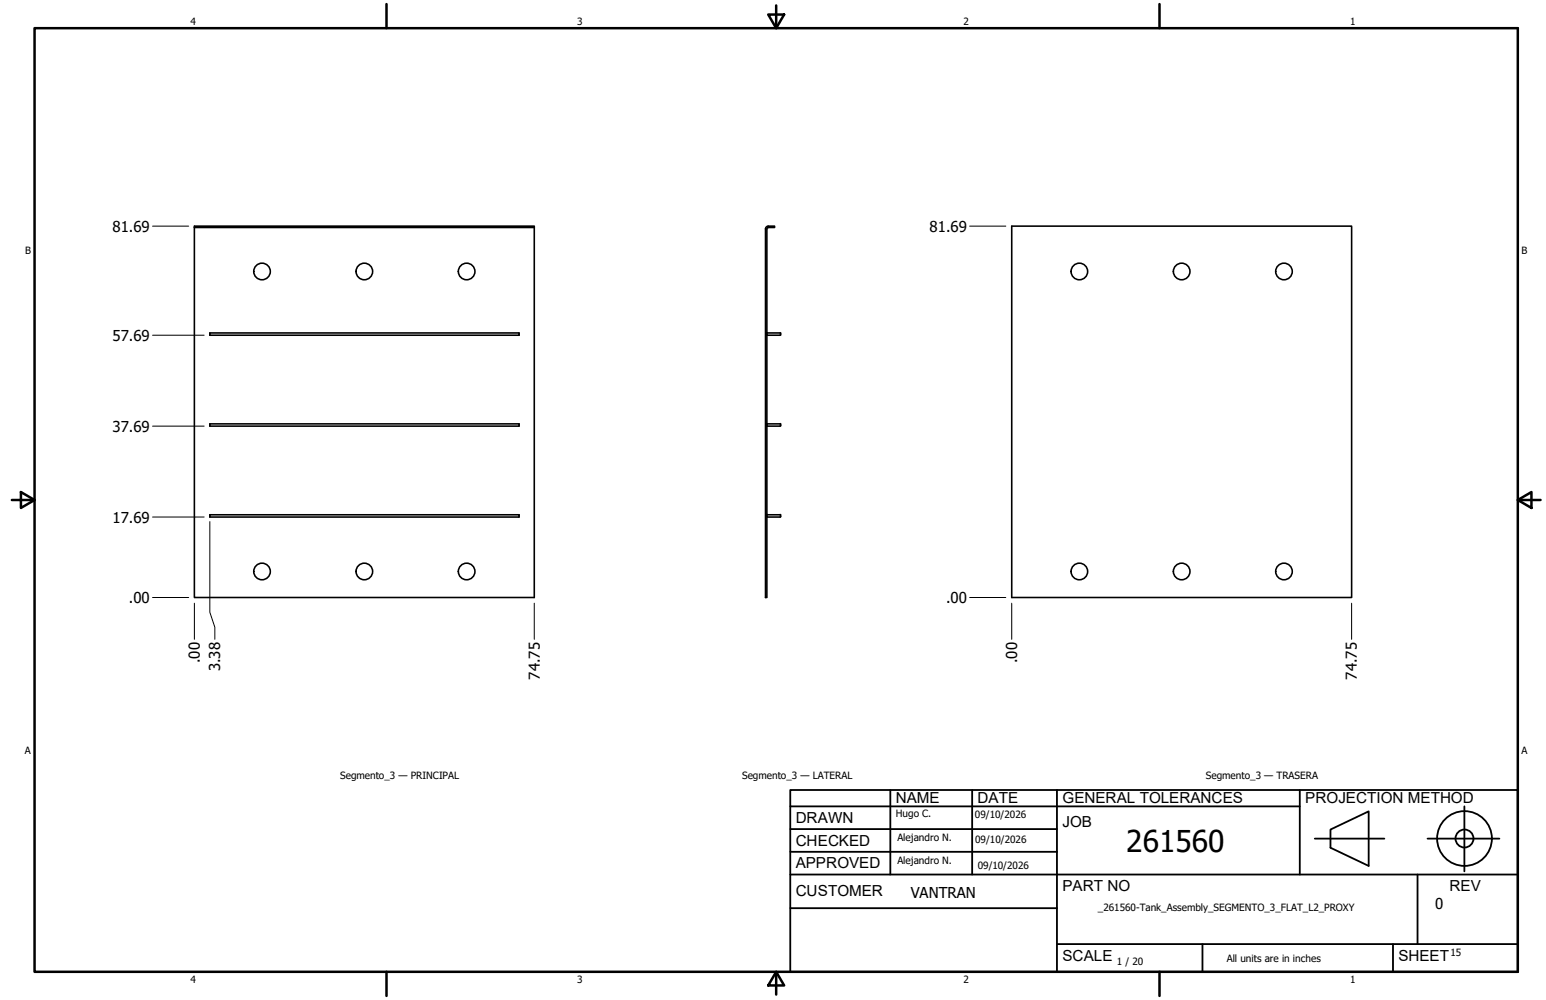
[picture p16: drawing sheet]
<svg xmlns="http://www.w3.org/2000/svg" width="432mm" height="279mm" viewBox="0 0 432 279" stroke-linecap="round" stroke-linejoin="round" font-family="sans-serif">
<defs><g id="words">
<text font-size="8.4" x="314.6" y="238.1">261560</text>
<g font-size="4.3">
<text x="250.2" y="224.2">NAME</text>
<text x="273" y="224.2">DATE</text>
<text x="296.7" y="224.3">GENERAL TOLERANCES</text>
<text x="364.6" y="224.3">PROJECTION METHOD</text>
<text x="222.2" y="229.9">DRAWN</text>
<text x="296.7" y="230.9">JOB</text>
<text x="222.2" y="236.3">CHECKED</text>
<text x="222.2" y="242.6">APPROVED</text>
<text x="222.2" y="250.3">CUSTOMER</text>
<text x="296.7" y="249">PART NO</text>
<text x="404.8" y="248.9">REV</text>
<text x="296.7" y="268.4">SCALE</text>
<text x="390.6" y="268.4">SHEET</text>
</g>
<g font-size="4.2">
<text x="31.4" y="64.7">81.69</text>
<text x="259.7" y="64.7">81.69</text>
<text x="31.4" y="95.2">57.69</text>
<text x="31.4" y="120.6">37.69</text>
<text x="31.4" y="146">17.69</text>
<text x="36" y="168.5">.00</text>
<text x="264.2" y="168.5">.00</text>
<text x="55.8" y="185.3" transform="rotate(-90 55.8 185.3)">.00</text>
<text x="284.1" y="185.3" transform="rotate(-90 284.1 185.3)">.00</text>
<text x="61.5" y="187.6" transform="rotate(-90 61.5 187.6)">3.38</text>
<text x="150.7" y="189.9" transform="rotate(-90 150.7 189.9)">74.75</text>
<text x="379" y="189.9" transform="rotate(-90 379 189.9)">74.75</text>
<text x="254.4" y="250.8">VANTRAN</text>
<text x="400.9" y="254">0</text>
</g>
<g font-size="2.8">
<text x="53.2" y="6.9">4</text>
<text x="161.2" y="6.9">3</text>
<text x="269.1" y="6.9">2</text>
<text x="377.1" y="6.9">1</text>
<text x="7" y="70.9">B</text>
<text x="424.9" y="70.9">B</text>
<text x="6.9" y="210.6">A</text>
<text x="424.9" y="210.6">A</text>
<text x="95" y="217.7">Segmento_3 — PRINCIPAL</text>
<text x="207.3" y="217.7">Segmento_3 — LATERAL</text>
<text x="336.8" y="217.7">Segmento_3 — TRASERA</text>
<text x="250.2" y="228.3">Hugo C.</text>
<text x="272.3" y="228.4">09/10/2026</text>
<text x="250.6" y="234.9">Alejandro N.</text>
<text x="272.4" y="235.6">09/10/2026</text>
<text x="250.6" y="241.5">Alejandro N.</text>
<text x="273.1" y="242.8">09/10/2026</text>
<text x="306.6" y="254.5">_261560-Tank_Assembly_SEGMENTO_3_FLAT_L2_PROXY</text>
<text x="312" y="269.7">1 / 20</text>
<text x="342.6" y="268.7">All units are in inches</text>
<text x="405.1" y="267.1">15</text>
<text x="53.2" y="274.6">4</text>
<text x="161.2" y="274.6">3</text>
<text x="269.1" y="274.6">2</text>
<text x="377.1" y="274.6">1</text>
</g>
</g></defs>
<!-- layer: Visible (ANSI) -->
<g fill="none" stroke="#000" stroke-width=".44">
<path d="M54.3 63.6v103.3h94.9v-103.3M54.3 63.2h94.9v.4h-94.9zM214 63.4l.6-.2h1.7v.4h-1.7l-.4 .4v102.9h-.4v-103zM282.6 63.2h94.9v103.7h-94.9zM58.6 93h86.4v.7h-86.4zM214.2 93.5l.1 .2M214.3 93h3.6M214.3 93.7h3.6M214.3 93l-.1 .1M217.9 93l.2 .1M218 93.2v.3M218.1 93.5l-.2 .2"/>
<path d="M58.6 118.4h86.4v.7h-86.4zM214.2 118.9l.1 .2M214.3 118.4h3.6M214.3 119.1h3.6M214.3 118.4l-.1 .1M217.9 118.4l.2 .1M218 118.6v.3M218.1 118.9l-.2 .2M58.6 143.8h86.4v.7h-86.4zM214.2 144.3l.1 .2M214.3 143.8h3.6M214.3 144.5h3.6"/>
<path d="M214.3 143.8l-.1 .1M217.9 143.8l.2 .1M218 144v.3M218.1 144.3l-.2 .2"/>
<circle cx="73.2" cy="75.9" r="2.32"/>
<circle cx="101.8" cy="75.9" r="2.32"/>
<circle cx="130.3" cy="75.9" r="2.32"/>
<circle cx="301.5" cy="75.9" r="2.32"/>
<circle cx="330" cy="75.9" r="2.32"/>
<circle cx="358.6" cy="75.9" r="2.32"/>
<circle cx="73.2" cy="159.7" r="2.32"/>
<circle cx="101.8" cy="159.7" r="2.32"/>
<circle cx="130.3" cy="159.7" r="2.32"/>
<circle cx="301.5" cy="159.7" r="2.32"/>
<circle cx="330" cy="159.7" r="2.32"/>
<circle cx="358.6" cy="159.7" r="2.32"/>
</g>
<!-- layer: Borde (ANSI) -->
<g fill="none" stroke="#000" stroke-width=".7">
<path d="M9.7 7.9h414.2v263.6h-414.2zM107.9 1.1v6.8M214.6 4.1h4.4l-2.2 3.8zM216.8 1.5v6.4M323.8 1.1v6.8M3.3 139.7h6.4M5.8 137.5l3.9 2.2-3.9 2.2zM423.9 139.7l3.8-2.2v4.4zM423.9 139.7h6.4M107.9 271.5v6.8M216.8 271.5l2.2 3.8h-4.4zM216.8 271.5v6.4"/>
<path d="M323.8 271.5v6.8"/>
</g>
<!-- layer: Title (ANSI)-1 -->
<g fill="none" stroke="#000" stroke-width=".51">
<path d="M220.7 220.7h203.2v50.8h-203.2zM220.7 225.3h142.3M220.7 231.6h74.5M220.7 238h74.5M248.7 220.7v23.6M271.5 220.7v23.6M295.2 220.7v50.8M363 220.7v23.6M367.2 234.3h19.5M371.6 231.8l10.7-5.1v15.2l-10.7-5zM398.7 234.3h20.1M409 225.3v18.2"/>
<path d="M220.7 244.3h203.2M220.7 253.7h74.5M395.9 244.3v19.5M295.2 263.8h128.7M335.9 263.8v7.7M389.1 263.8v7.7"/>
<circle cx="409" cy="234.3" r="7.7"/>
<circle cx="409" cy="234.3" r="2.51"/>
</g>
<!-- layer: Cota (ANSI) -->
<path d="M42.6 63.2h10.1M270.8 63.2h10.1M42.6 93.7h14.4M42.6 119.1h14.4M42.6 144.5h14.4M58.6 145.7v25.4l1.4 4.2v3.3M42.6 166.9h10.1M54.3 168.5v10.1M149.2 168.5v10.1M270.8 166.9h10.1M282.6 168.5v10.1M377.5 168.5v10.1" fill="none" stroke="#000" stroke-width=".28"/>
<use href="#words"/>
</svg>
